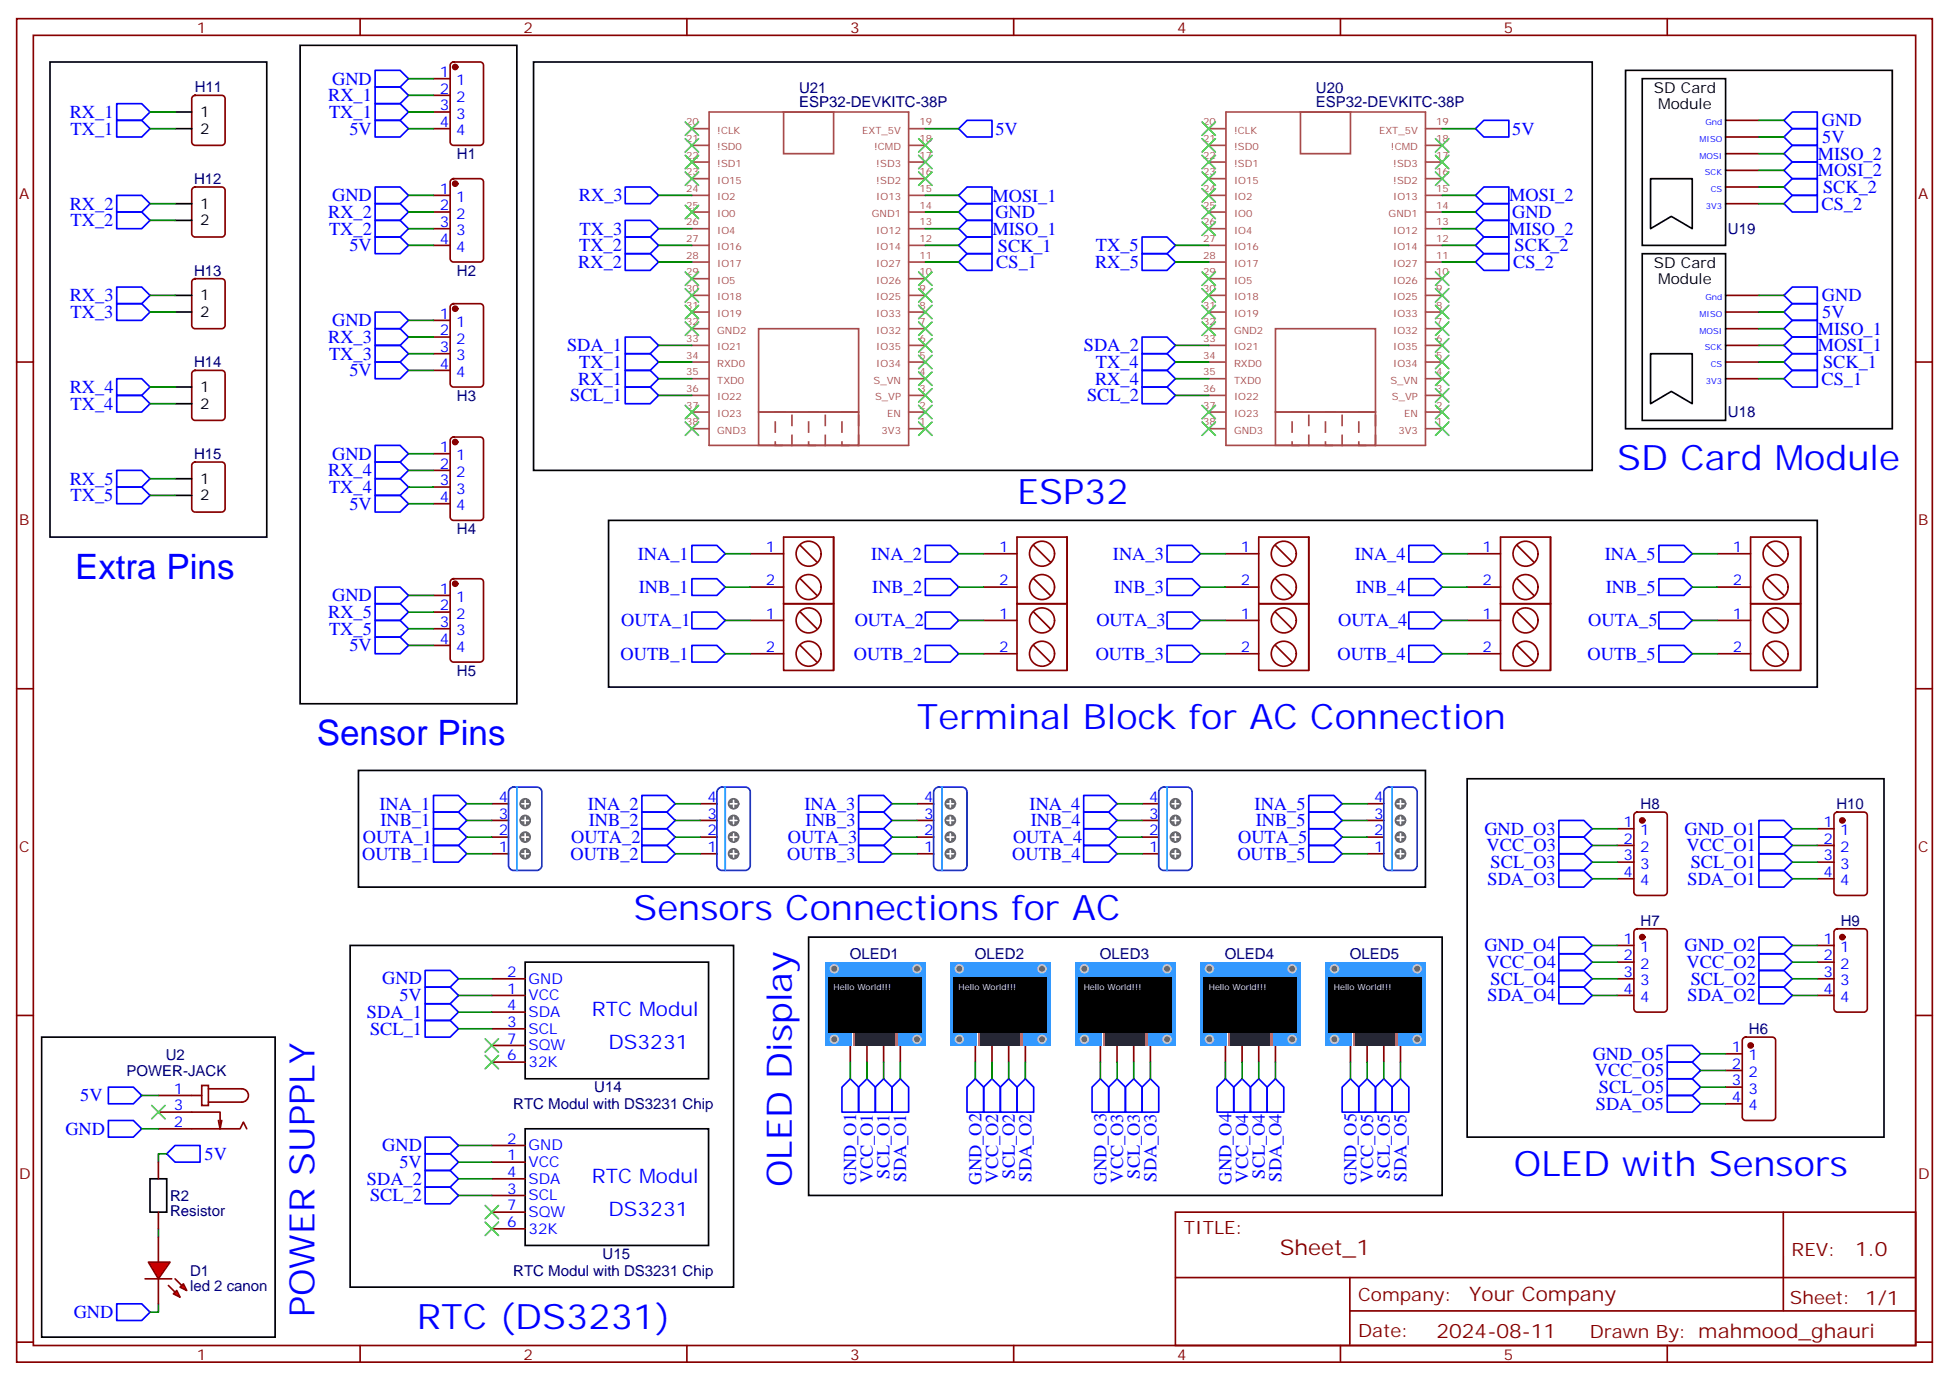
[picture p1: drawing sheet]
<svg xmlns="http://www.w3.org/2000/svg" width="412mm" height="292mm" viewBox="0 0 412 292" stroke-linecap="round" stroke-linejoin="round" font-family="sans-serif">
<defs><g id="words">
<g font-size="7.4" fill="#00f">
<text x="342.2" y="99.6">SD Card Module</text>
<text x="215.2" y="106.6">ESP32</text>
<text x="15.9" y="122.5">Extra Pins</text>
<text x="194" y="154.2">Terminal Block for AC Connection</text>
<text x="67" y="157.8">Sensor Pins</text>
<text x="134.1" y="194.8">Sensors Connections for AC</text>
<text x="167.6" y="251.2" transform="rotate(-90 167.6 251.2)">OLED Display</text>
<text x="320.3" y="249">OLED with Sensors</text>
<text x="66.5" y="278.8" transform="rotate(-90 66.5 278.8)">POWER SUPPLY</text>
<text x="88.2" y="281.2">RTC (DS3231)</text>
</g>
<text font-size="4.6" fill="#800" x="270.8" y="265.6">Sheet_1</text>
<g font-size="4.2" fill="#00f">
<text x="125.2" y="215">RTC Modul</text>
<text x="128.8" y="222">DS3231</text>
<text x="125.2" y="250.3">RTC Modul</text>
<text x="128.8" y="257.3">DS3231</text>
</g>
<g font-size="4.2" fill="#800">
<text x="392.5" y="265.8">1.0</text>
<text x="310.9" y="275.4">Your Company</text>
<text x="304" y="283.2">2024-08-11</text>
</g>
<g font-size="3.9" fill="#00f">
<text x="70.3" y="17.9">GND</text>
<text x="69.4" y="21.4">RX_1</text>
<text x="14.8" y="25">RX_1</text>
<text x="14.9" y="28.5">TX_1</text>
<text x="69.6" y="25">TX_1</text>
<text x="73.9" y="28.5">5V</text>
<text x="210.6" y="28.5">5V</text>
<text x="320" y="28.5">5V</text>
<text x="385.5" y="26.7">GND</text>
<text x="384.6" y="33.8">MISO_2</text>
<text x="385.6" y="30.3">5V</text>
<text x="384.6" y="37.3">MOSI_2</text>
<text x="385.8" y="40.9">SCK_2</text>
<text x="14.8" y="44.4">RX_2</text>
<text x="14.9" y="47.9">TX_2</text>
<text x="69.4" y="46.1">RX_2</text>
<text x="70.3" y="42.6">GND</text>
<text x="122.5" y="42.6">RX_3</text>
<text x="210" y="42.7">MOSI_1</text>
<text x="210.6" y="46.1">GND</text>
<text x="319.4" y="42.6">MOSI_2</text>
<text x="320" y="46.1">GND</text>
<text x="385.4" y="44.4">CS_2</text>
<text x="69.6" y="49.7">TX_2</text>
<text x="73.9" y="53.2">5V</text>
<text x="122.5" y="53.2">TX_2</text>
<text x="122.6" y="49.7">TX_3</text>
<text x="210" y="49.7">MISO_1</text>
<text x="211.1" y="53.2">SCK_1</text>
<text x="231.9" y="53.2">TX_5</text>
<text x="319.4" y="49.7">MISO_2</text>
<text x="320.5" y="53.2">SCK_2</text>
<text x="122.4" y="56.7">RX_2</text>
<text x="210.8" y="56.8">CS_1</text>
<text x="231.7" y="56.7">RX_5</text>
<text x="320.2" y="56.7">CS_2</text>
<text x="14.8" y="63.8">RX_3</text>
<text x="385.5" y="63.8">GND</text>
<text x="14.9" y="67.3">TX_3</text>
<text x="70.3" y="69.1">GND</text>
<text x="384.6" y="70.8">MISO_1</text>
<text x="385.6" y="67.3">5V</text>
<text x="69.4" y="72.6">RX_3</text>
<text x="69.6" y="76.1">TX_3</text>
<text x="120" y="74.4">SDA_1</text>
<text x="122.5" y="77.9">TX_1</text>
<text x="229.3" y="74.4">SDA_2</text>
<text x="231.9" y="77.9">TX_4</text>
<text x="384.6" y="74.4">MOSI_1</text>
<text x="385.8" y="77.9">SCK_1</text>
<text x="14.8" y="83.2">RX_4</text>
<text x="73.9" y="79.7">5V</text>
<text x="122.4" y="81.4">RX_1</text>
<text x="231.7" y="81.4">RX_4</text>
<text x="385.4" y="81.4">CS_1</text>
<text x="14.9" y="86.7">TX_4</text>
<text x="120.6" y="84.9">SCL_1</text>
<text x="230" y="84.9">SCL_2</text>
<text x="69.4" y="100.8">RX_4</text>
<text x="70.3" y="97.3">GND</text>
<text x="14.8" y="102.6">RX_5</text>
<text x="14.9" y="106.1">TX_5</text>
<text x="69.6" y="104.4">TX_4</text>
<text x="73.9" y="107.9">5V</text>
<text x="134.9" y="118.5">INA_1</text>
<text x="184.3" y="118.5">INA_2</text>
<text x="235.5" y="118.5">INA_3</text>
<text x="286.6" y="118.5">INA_4</text>
<text x="339.6" y="118.5">INA_5</text>
<text x="135.2" y="125.5">INB_1</text>
<text x="184.6" y="125.5">INB_2</text>
<text x="235.7" y="125.5">INB_3</text>
<text x="286.9" y="125.5">INB_4</text>
<text x="339.8" y="125.5">INB_5</text>
<text x="69.4" y="130.8">RX_5</text>
<text x="70.3" y="127.3">GND</text>
<text x="69.6" y="134.3">TX_5</text>
<text x="73.9" y="137.9">5V</text>
<text x="131.5" y="132.6">OUTA_1</text>
<text x="180.8" y="132.6">OUTA_2</text>
<text x="232" y="132.6">OUTA_3</text>
<text x="283.2" y="132.6">OUTA_4</text>
<text x="336.1" y="132.6">OUTA_5</text>
<text x="131.3" y="139.6">OUTB_1</text>
<text x="180.7" y="139.6">OUTB_2</text>
<text x="231.8" y="139.6">OUTB_3</text>
<text x="283" y="139.6">OUTB_4</text>
<text x="335.9" y="139.6">OUTB_5</text>
<text x="80.3" y="171.4">INA_1</text>
<text x="124.4" y="171.4">INA_2</text>
<text x="170.2" y="171.4">INA_3</text>
<text x="217.9" y="171.4">INA_4</text>
<text x="265.5" y="171.4">INA_5</text>
<text x="76.8" y="178.4">OUTA_1</text>
<text x="80.5" y="174.9">INB_1</text>
<text x="120.9" y="178.4">OUTA_2</text>
<text x="124.6" y="174.9">INB_2</text>
<text x="166.7" y="178.4">OUTA_3</text>
<text x="170.5" y="174.9">INB_3</text>
<text x="214.4" y="178.4">OUTA_4</text>
<text x="218.1" y="174.9">INB_4</text>
<text x="262" y="178.4">OUTA_5</text>
<text x="265.7" y="174.9">INB_5</text>
<text x="314.1" y="176.7">GND_O3</text>
<text x="356.4" y="176.7">GND_O1</text>
<text x="76.6" y="182">OUTB_1</text>
<text x="120.7" y="182">OUTB_2</text>
<text x="166.6" y="182">OUTB_3</text>
<text x="214.2" y="182">OUTB_4</text>
<text x="261.8" y="182">OUTB_5</text>
<text x="314.6" y="180.2">VCC_O3</text>
<text x="315.4" y="183.7">SCL_O3</text>
<text x="356.9" y="180.2">VCC_O1</text>
<text x="357.7" y="183.7">SCL_O1</text>
<text x="314.7" y="187.3">SDA_O3</text>
<text x="357.1" y="187.3">SDA_O1</text>
<text x="314.1" y="201.4">GND_O4</text>
<text x="356.4" y="201.4">GND_O2</text>
<text x="80.9" y="208.3">GND</text>
<text x="314.6" y="204.9">VCC_O4</text>
<text x="315.4" y="208.4">SCL_O4</text>
<text x="356.9" y="204.9">VCC_O2</text>
<text x="357.7" y="208.4">SCL_O2</text>
<text x="77.6" y="215.5">SDA_1</text>
<text x="84.5" y="211.9">5V</text>
<text x="314.7" y="211.9">SDA_O4</text>
<text x="357.1" y="211.9">SDA_O2</text>
<text x="78.3" y="219">SCL_1</text>
<text x="337" y="224.3">GND_O5</text>
<text x="337.5" y="227.8">VCC_O5</text>
<text x="17" y="233.1">5V</text>
<text x="338.3" y="231.4">SCL_O5</text>
<text x="337.7" y="234.9">SDA_O5</text>
<text x="13.8" y="240.2">GND</text>
<text x="43.3" y="245.6">5V</text>
<text x="80.9" y="243.6">GND</text>
<text x="77.6" y="250.8">SDA_2</text>
<text x="84.5" y="247.2">5V</text>
<text x="181.2" y="250.7" transform="rotate(-90 181.2 250.7)">GND_O1</text>
<text x="184.7" y="250.3" transform="rotate(-90 184.7 250.3)">VCC_O1</text>
<text x="188.2" y="249.5" transform="rotate(-90 188.2 249.5)">SCL_O1</text>
<text x="191.8" y="250.1" transform="rotate(-90 191.8 250.1)">SDA_O1</text>
<text x="207.6" y="250.7" transform="rotate(-90 207.6 250.7)">GND_O2</text>
<text x="211.2" y="250.3" transform="rotate(-90 211.2 250.3)">VCC_O2</text>
<text x="214.7" y="249.5" transform="rotate(-90 214.7 249.5)">SCL_O2</text>
<text x="218.2" y="250.1" transform="rotate(-90 218.2 250.1)">SDA_O2</text>
<text x="234.1" y="250.7" transform="rotate(-90 234.1 250.7)">GND_O3</text>
<text x="237.6" y="250.3" transform="rotate(-90 237.6 250.3)">VCC_O3</text>
<text x="241.2" y="249.5" transform="rotate(-90 241.2 249.5)">SCL_O3</text>
<text x="244.7" y="250.1" transform="rotate(-90 244.7 250.1)">SDA_O3</text>
<text x="260.6" y="250.7" transform="rotate(-90 260.6 250.7)">GND_O4</text>
<text x="264.1" y="250.3" transform="rotate(-90 264.1 250.3)">VCC_O4</text>
<text x="267.6" y="249.5" transform="rotate(-90 267.6 249.5)">SCL_O4</text>
<text x="271.1" y="250.1" transform="rotate(-90 271.1 250.1)">SDA_O4</text>
<text x="287" y="250.7" transform="rotate(-90 287 250.7)">GND_O5</text>
<text x="290.5" y="250.3" transform="rotate(-90 290.5 250.3)">VCC_O5</text>
<text x="294.1" y="249.5" transform="rotate(-90 294.1 249.5)">SCL_O5</text>
<text x="297.6" y="250.1" transform="rotate(-90 297.6 250.1)">SDA_O5</text>
<text x="78.3" y="254.3">SCL_2</text>
<text x="15.6" y="279">GND</text>
</g>
<g font-size="3.9" fill="#800">
<text x="250.5" y="261.1">TITLE:</text>
<text x="379.1" y="265.8">REV:</text>
<text x="287.4" y="275.3">Company:</text>
<text x="378.7" y="275.9">Sheet: 1/1</text>
<text x="287.4" y="283">Date:</text>
<text x="336.4" y="283.1">Drawn By: mahmood_ghauri</text>
</g>
<g font-size="3.2" fill="#800">
<text x="41.6" y="6.9">1</text>
<text x="110.8" y="6.9">2</text>
<text x="179.9" y="6.9">3</text>
<text x="249.1" y="6.9">4</text>
<text x="318.2" y="6.9">5</text>
<text x="4.1" y="42.1">A</text>
<text x="405.9" y="42.1">A</text>
<text x="4.1" y="111.2">B</text>
<text x="405.9" y="111.2">B</text>
<text x="4.1" y="180.3">C</text>
<text x="405.9" y="180.3">C</text>
<text x="4.1" y="249.5">D</text>
<text x="405.9" y="249.5">D</text>
<text x="41.6" y="287.8">1</text>
<text x="110.8" y="287.8">2</text>
<text x="179.9" y="287.8">3</text>
<text x="249.1" y="287.8">4</text>
<text x="318.2" y="287.8">5</text>
</g>
<g font-size="3.2" fill="#00f">
<text x="93.1" y="16.3">1</text>
<text x="93.1" y="19.8">2</text>
<text x="93.1" y="23.4">3</text>
<text x="96.6" y="18.1">1</text>
<text x="96.6" y="21.6">2</text>
<text x="93.1" y="26.9">4</text>
<text x="96.6" y="25.1">3</text>
<text x="96.6" y="28.6">4</text>
<text x="93.1" y="41">1</text>
<text x="93.1" y="44.5">2</text>
<text x="96.6" y="42.8">1</text>
<text x="96.6" y="46.3">2</text>
<text x="93.1" y="48">3</text>
<text x="93.1" y="51.6">4</text>
<text x="96.6" y="49.8">3</text>
<text x="96.6" y="53.3">4</text>
<text x="93.1" y="67.5">1</text>
<text x="93.1" y="71">2</text>
<text x="96.6" y="69.2">1</text>
<text x="93.1" y="74.5">3</text>
<text x="96.6" y="72.7">2</text>
<text x="96.6" y="76.3">3</text>
<text x="93.1" y="78">4</text>
<text x="96.6" y="79.8">4</text>
<text x="93.1" y="95.7">1</text>
<text x="93.1" y="99.2">2</text>
<text x="96.6" y="97.4">1</text>
<text x="96.6" y="101">2</text>
<text x="93.1" y="102.7">3</text>
<text x="93.1" y="106.3">4</text>
<text x="96.6" y="104.5">3</text>
<text x="96.6" y="108">4</text>
<text x="162" y="116.8">1</text>
<text x="211.4" y="116.8">1</text>
<text x="262.6" y="116.8">1</text>
<text x="313.7" y="116.8">1</text>
<text x="366.6" y="116.8">1</text>
<text x="93.1" y="125.7">1</text>
<text x="162" y="123.9">2</text>
<text x="211.4" y="123.9">2</text>
<text x="262.6" y="123.9">2</text>
<text x="313.7" y="123.9">2</text>
<text x="366.6" y="123.9">2</text>
<text x="93.1" y="129.2">2</text>
<text x="96.6" y="127.4">1</text>
<text x="96.6" y="131">2</text>
<text x="162" y="131">1</text>
<text x="211.4" y="131">1</text>
<text x="262.6" y="131">1</text>
<text x="313.7" y="131">1</text>
<text x="366.6" y="131">1</text>
<text x="93.1" y="132.7">3</text>
<text x="93.1" y="136.2">4</text>
<text x="96.6" y="134.5">3</text>
<text x="96.6" y="138">4</text>
<text x="162" y="138">2</text>
<text x="211.4" y="138">2</text>
<text x="262.6" y="138">2</text>
<text x="313.7" y="138">2</text>
<text x="366.6" y="138">2</text>
<text x="105.6" y="169.8">4</text>
<text x="105.6" y="173.3">3</text>
<text x="149.7" y="169.8">4</text>
<text x="149.7" y="173.3">3</text>
<text x="195.5" y="169.8">4</text>
<text x="195.5" y="173.3">3</text>
<text x="243.2" y="169.8">4</text>
<text x="243.2" y="173.3">3</text>
<text x="290.8" y="169.8">4</text>
<text x="290.8" y="173.3">3</text>
<text x="105.6" y="176.8">2</text>
<text x="149.7" y="176.8">2</text>
<text x="195.5" y="176.8">2</text>
<text x="243.2" y="176.8">2</text>
<text x="290.8" y="176.8">2</text>
<text x="343.5" y="175">1</text>
<text x="343.5" y="178.6">2</text>
<text x="347" y="176.8">1</text>
<text x="385.9" y="175">1</text>
<text x="385.9" y="178.6">2</text>
<text x="389.4" y="176.8">1</text>
<text x="105.6" y="180.3">1</text>
<text x="149.7" y="180.3">1</text>
<text x="195.5" y="180.3">1</text>
<text x="243.2" y="180.3">1</text>
<text x="290.8" y="180.3">1</text>
<text x="343.5" y="182.1">3</text>
<text x="343.5" y="185.6">4</text>
<text x="347" y="180.3">2</text>
<text x="347" y="183.9">3</text>
<text x="385.9" y="182.1">3</text>
<text x="385.9" y="185.6">4</text>
<text x="389.4" y="180.3">2</text>
<text x="389.4" y="183.9">3</text>
<text x="347" y="187.4">4</text>
<text x="389.4" y="187.4">4</text>
<text x="343.5" y="199.7">1</text>
<text x="343.5" y="203.3">2</text>
<text x="347" y="201.5">1</text>
<text x="385.9" y="199.7">1</text>
<text x="385.9" y="203.3">2</text>
<text x="389.4" y="201.5">1</text>
<text x="107.3" y="206.8">2</text>
<text x="111.8" y="208.2">GND</text>
<text x="343.5" y="206.8">3</text>
<text x="347" y="205">2</text>
<text x="347" y="208.6">3</text>
<text x="385.9" y="206.8">3</text>
<text x="389.4" y="205">2</text>
<text x="389.4" y="208.6">3</text>
<text x="107.3" y="210.3">1</text>
<text x="107.3" y="213.9">4</text>
<text x="111.8" y="211.7">VCC</text>
<text x="111.8" y="215.3">SDA</text>
<text x="343.5" y="210.3">4</text>
<text x="347" y="212.1">4</text>
<text x="385.9" y="210.3">4</text>
<text x="389.4" y="212.1">4</text>
<text x="107.3" y="217.4">3</text>
<text x="107.3" y="220.9">7</text>
<text x="111.8" y="218.8">SCL</text>
<text x="107.3" y="224.4">6</text>
<text x="111.8" y="222.3">SQW</text>
<text x="111.8" y="225.8">32K</text>
<text x="366.5" y="222.7">1</text>
<text x="366.5" y="226.2">2</text>
<text x="370" y="224.4">1</text>
<text x="370" y="228">2</text>
<text x="36.8" y="231.5">1</text>
<text x="366.5" y="229.7">3</text>
<text x="366.5" y="233.3">4</text>
<text x="370" y="231.5">3</text>
<text x="36.8" y="238.5">2</text>
<text x="36.8" y="235">3</text>
<text x="370" y="235">4</text>
<text x="107.3" y="242.1">2</text>
<text x="107.3" y="245.6">1</text>
<text x="111.8" y="243.5">GND</text>
<text x="107.3" y="249.1">4</text>
<text x="111.8" y="247">VCC</text>
<text x="111.8" y="250.5">SDA</text>
<text x="107.3" y="252.7">3</text>
<text x="107.3" y="256.2">7</text>
<text x="111.8" y="254.1">SCL</text>
<text x="111.8" y="257.6">SQW</text>
<text x="107.3" y="259.7">6</text>
<text x="111.8" y="261.1">32K</text>
</g>
<g font-size="3.2" fill="#000080">
<text x="41.2" y="19.5">H11</text>
<text x="169.1" y="22.6">ESP32-DEVKITC-38P</text>
<text x="169.1" y="19.7">U21</text>
<text x="278.4" y="22.6">ESP32-DEVKITC-38P</text>
<text x="278.4" y="19.7">U20</text>
<text x="96.7" y="33.7">H1</text>
<text x="41.1" y="38.9">H12</text>
<text x="365.6" y="49.6">U19</text>
<text x="41.1" y="58.3">H13</text>
<text x="96.7" y="58.3">H2</text>
<text x="41.1" y="77.8">H14</text>
<text x="96.7" y="84.9">H3</text>
<text x="365.6" y="88.3">U18</text>
<text x="41.1" y="97.2">H15</text>
<text x="96.7" y="113.1">H4</text>
<text x="96.7" y="143">H5</text>
<text x="347.1" y="171.3">H8</text>
<text x="388.6" y="171.3">H10</text>
<text x="347.1" y="196">H7</text>
<text x="389.5" y="196">H9</text>
<text x="179.8" y="203">OLED1</text>
<text x="206.3" y="203">OLED2</text>
<text x="232.7" y="203">OLED3</text>
<text x="259.2" y="203">OLED4</text>
<text x="285.6" y="203">OLED5</text>
<text x="370.1" y="218.9">H6</text>
<text x="26.7" y="227.8">POWER-JACK</text>
<text x="35.1" y="224.2">U2</text>
<text x="125.7" y="231.2">U14</text>
<text x="108.6" y="234.7">RTC Modul with DS3231 Chip</text>
<text x="36" y="257.3">Resistor</text>
<text x="36" y="254.2">R2</text>
<text x="127.5" y="266.5">U15</text>
<text x="40.2" y="273.2">led 2 canon</text>
<text x="40.2" y="270.1">D1</text>
<text x="108.6" y="270">RTC Modul with DS3231 Chip</text>
</g>
<g font-size="3.2">
<text x="350" y="19.6">SD Card</text>
<text x="350.8" y="23.1">Module</text>
<text x="42.3" y="24.8">1</text>
<text x="42.3" y="28.3">2</text>
<text x="42.3" y="44.2">1</text>
<text x="42.3" y="47.7">2</text>
<text x="350" y="56.6">SD Card</text>
<text x="42.3" y="63.6">1</text>
<text x="350.8" y="60.2">Module</text>
<text x="42.3" y="67.1">2</text>
<text x="42.3" y="83">1</text>
<text x="42.3" y="86.5">2</text>
<text x="42.3" y="102.4">1</text>
<text x="42.3" y="105.9">2</text>
</g>
<g font-size="2.1" fill="#a54b4b">
<text x="145.2" y="26.5">20</text>
<text x="151.8" y="28.3">!CLK</text>
<text x="182.4" y="28.3">EXT_5V</text>
<text x="194.5" y="26.5">19</text>
<text x="254.6" y="26.5">20</text>
<text x="261.1" y="28.3">!CLK</text>
<text x="291.8" y="28.3">EXT_5V</text>
<text x="303.9" y="26.5">19</text>
<text x="145.2" y="30.1">21</text>
<text x="145.2" y="33.6">22</text>
<text x="151.8" y="31.8">!SD0</text>
<text x="151.8" y="35.3">!SD1</text>
<text x="184.9" y="31.8">!CMD</text>
<text x="185.4" y="35.3">!SD3</text>
<text x="194.5" y="30.1">18</text>
<text x="194.5" y="33.6">17</text>
<text x="254.6" y="30.1">21</text>
<text x="254.6" y="33.6">22</text>
<text x="261.1" y="31.8">!SD0</text>
<text x="261.1" y="35.3">!SD1</text>
<text x="294.3" y="31.8">!CMD</text>
<text x="294.8" y="35.3">!SD3</text>
<text x="303.9" y="30.1">18</text>
<text x="303.9" y="33.6">17</text>
<text x="145.2" y="40.7">24</text>
<text x="145.2" y="37.1">23</text>
<text x="151.8" y="38.9">IO15</text>
<text x="185.4" y="38.9">!SD2</text>
<text x="194.5" y="40.7">15</text>
<text x="194.5" y="37.1">16</text>
<text x="254.6" y="40.7">24</text>
<text x="254.6" y="37.1">23</text>
<text x="261.1" y="38.9">IO15</text>
<text x="294.8" y="38.9">!SD2</text>
<text x="303.9" y="40.7">15</text>
<text x="303.9" y="37.1">16</text>
<text x="145.2" y="44.2">25</text>
<text x="145.2" y="47.7">26</text>
<text x="151.8" y="45.9">IO0</text>
<text x="151.8" y="42.4">IO2</text>
<text x="184.5" y="45.9">GND1</text>
<text x="185.4" y="42.4">IO13</text>
<text x="194.5" y="44.2">14</text>
<text x="194.5" y="47.7">13</text>
<text x="254.6" y="44.2">25</text>
<text x="254.6" y="47.7">26</text>
<text x="261.1" y="45.9">IO0</text>
<text x="261.1" y="42.4">IO2</text>
<text x="293.8" y="45.9">GND1</text>
<text x="294.8" y="42.4">IO13</text>
<text x="303.9" y="44.2">14</text>
<text x="303.9" y="47.7">13</text>
<text x="145.2" y="51.2">27</text>
<text x="151.8" y="49.4">IO4</text>
<text x="151.8" y="53">IO16</text>
<text x="185.4" y="49.4">IO12</text>
<text x="185.4" y="53">IO14</text>
<text x="194.5" y="51.2">12</text>
<text x="254.6" y="51.2">27</text>
<text x="261.1" y="49.4">IO4</text>
<text x="261.1" y="53">IO16</text>
<text x="294.8" y="49.4">IO12</text>
<text x="294.8" y="53">IO14</text>
<text x="303.9" y="51.2">12</text>
<text x="145.2" y="58.3">29</text>
<text x="145.2" y="54.8">28</text>
<text x="151.8" y="56.5">IO17</text>
<text x="185.4" y="56.5">IO27</text>
<text x="194.5" y="58.3">10</text>
<text x="194.5" y="54.8">11</text>
<text x="254.6" y="58.3">29</text>
<text x="254.6" y="54.8">28</text>
<text x="261.1" y="56.5">IO17</text>
<text x="294.8" y="56.5">IO27</text>
<text x="303.9" y="58.3">10</text>
<text x="303.9" y="54.8">11</text>
<text x="145.2" y="61.8">30</text>
<text x="145.2" y="65.3">31</text>
<text x="151.8" y="60">IO5</text>
<text x="151.8" y="63.6">IO18</text>
<text x="185.4" y="63.6">IO25</text>
<text x="185.4" y="60">IO26</text>
<text x="194.5" y="61.8">9</text>
<text x="194.5" y="65.3">8</text>
<text x="254.6" y="61.8">30</text>
<text x="254.6" y="65.3">31</text>
<text x="261.1" y="60">IO5</text>
<text x="261.1" y="63.6">IO18</text>
<text x="294.8" y="63.6">IO25</text>
<text x="294.8" y="60">IO26</text>
<text x="303.9" y="61.8">9</text>
<text x="303.9" y="65.3">8</text>
<text x="145.2" y="68.9">32</text>
<text x="151.8" y="70.6">GND2</text>
<text x="151.8" y="67.1">IO19</text>
<text x="185.4" y="70.6">IO32</text>
<text x="185.4" y="67.1">IO33</text>
<text x="194.5" y="68.9">7</text>
<text x="254.6" y="68.9">32</text>
<text x="261.1" y="70.6">GND2</text>
<text x="261.1" y="67.1">IO19</text>
<text x="294.8" y="70.6">IO32</text>
<text x="294.8" y="67.1">IO33</text>
<text x="303.9" y="68.9">7</text>
<text x="145.2" y="72.4">33</text>
<text x="145.2" y="75.9">34</text>
<text x="151.8" y="74.1">IO21</text>
<text x="151.8" y="77.7">RXD0</text>
<text x="185.4" y="77.7">IO34</text>
<text x="185.4" y="74.1">IO35</text>
<text x="194.5" y="75.9">5</text>
<text x="194.5" y="72.4">6</text>
<text x="254.6" y="72.4">33</text>
<text x="254.6" y="75.9">34</text>
<text x="261.1" y="74.1">IO21</text>
<text x="261.1" y="77.7">RXD0</text>
<text x="294.8" y="77.7">IO34</text>
<text x="294.8" y="74.1">IO35</text>
<text x="303.9" y="75.9">5</text>
<text x="303.9" y="72.4">6</text>
<text x="145.2" y="83">36</text>
<text x="145.2" y="79.5">35</text>
<text x="151.8" y="81.2">TXD0</text>
<text x="184.8" y="81.2">S_VN</text>
<text x="194.5" y="79.5">4</text>
<text x="194.5" y="83">3</text>
<text x="254.6" y="83">36</text>
<text x="254.6" y="79.5">35</text>
<text x="261.1" y="81.2">TXD0</text>
<text x="294.2" y="81.2">S_VN</text>
<text x="303.9" y="79.5">4</text>
<text x="303.9" y="83">3</text>
<text x="145.2" y="86.5">37</text>
<text x="151.8" y="84.7">IO22</text>
<text x="151.8" y="88.2">IO23</text>
<text x="185.2" y="84.7">S_VP</text>
<text x="187.7" y="88.2">EN</text>
<text x="194.5" y="86.5">2</text>
<text x="254.6" y="86.5">37</text>
<text x="261.1" y="84.7">IO22</text>
<text x="261.1" y="88.2">IO23</text>
<text x="294.5" y="84.7">S_VP</text>
<text x="297.1" y="88.2">EN</text>
<text x="303.9" y="86.5">2</text>
<text x="145.2" y="90">38</text>
<text x="151.8" y="91.8">GND3</text>
<text x="186.5" y="91.8">3V3</text>
<text x="194.5" y="90">1</text>
<text x="254.6" y="90">38</text>
<text x="261.1" y="91.8">GND3</text>
<text x="295.9" y="91.8">3V3</text>
<text x="303.9" y="90">1</text>
</g>
<g font-size="1.8" fill="#00f">
<text x="360.8" y="26.5">Gnd</text>
<text x="359.6" y="30.1">MISO</text>
<text x="359.6" y="33.6">MOSI</text>
<text x="360.8" y="37.1">SCK</text>
<text x="362" y="40.6">CS</text>
<text x="361" y="44.2">3V3</text>
<text x="360.8" y="63.6">Gnd</text>
<text x="359.6" y="67.1">MISO</text>
<text x="359.6" y="70.6">MOSI</text>
<text x="360.8" y="74.2">SCK</text>
<text x="362" y="77.7">CS</text>
<text x="361" y="81.2">3V3</text>
</g>
<g font-size="1.8" fill="#fff">
<text x="176.4" y="209.6">Hello World!!!</text>
<text x="202.8" y="209.6">Hello World!!!</text>
<text x="229.3" y="209.6">Hello World!!!</text>
<text x="255.8" y="209.6">Hello World!!!</text>
<text x="282.2" y="209.6">Hello World!!!</text>
</g>
</g></defs>
<g fill="none" stroke="#870000" stroke-width=".35">
<path d="M3.5 4h405.4v284.3h-405.4zM7.1 7.5h398.2v277.3h-398.2zM76.2 4v3.5M91.7 16.7h3.5M95.5 13.3l.5-.2h5.6a.71 .71 0 0 1 .7 .7v16.3a.76 .76 0 0 1-.7 .7h-5.6a.76 .76 0 0 1-.8-.7v-16.3zM145.3 4v3.5M214.5 4v3.5M283.6 4v3.5M352.8 4v3.5M91.7 20.2h3.5M91.7 23.7h3.5M91.7 27.2h3.5"/>
<path d="M95.5 38l.5-.2h5.6a.71 .71 0 0 1 .7 .7v16.3a.76 .76 0 0 1-.7 .7h-5.6a.76 .76 0 0 1-.8-.7v-16.3zM91.7 41.3h3.5M91.7 44.9h3.5M91.7 48.4h3.5M91.7 51.9h3.5M3.5 76.6h3.6M91.7 67.8h3.5M91.7 71.3h3.5M91.7 74.9h3.5M91.7 78.4h3.5M95.5 64.5l.5-.2h5.6a.71 .71 0 0 1 .7 .7v16.2a.76 .76 0 0 1-.7 .7h-5.6a.76 .76 0 0 1-.8-.7v-16.2zM405.3 76.6h3.6"/>
<path d="M91.7 96h3.5M91.7 99.6h3.5M95.5 92.7l.5-.2h5.6a.71 .71 0 0 1 .7 .7v16.2a.76 .76 0 0 1-.7 .7h-5.6a.76 .76 0 0 1-.8-.7v-16.2zM91.7 103.1h3.5M91.7 106.6h3.5M158.7 117.2h7.1M165.8 113.7h10.6v14.1h-10.6zM169.3 115.4l3.6 3.6M176.4 113.7v28.2M208.1 117.2h7.1M215.2 113.7h10.6v14.1h-10.6zM218.7 115.4l3.5 3.6"/>
<path d="M225.8 113.7v28.2M259.3 117.2h7M266.3 113.7h10.6v14.1h-10.6zM269.9 115.4l3.5 3.6M276.9 113.7v28.2M310.4 117.2h7.1M317.5 113.7h10.6v14.1h-10.6zM321 115.4l3.6 3.6M328.1 113.7v28.2M363.4 117.2h7M370.4 113.7h10.6v14.1h-10.6zM373.9 115.4l3.6 3.6"/>
<path d="M381 113.7v28.2M91.7 126h3.5M91.7 129.5h3.5M91.7 133.1h3.5M91.7 136.6h3.5M95.5 122.7l.5-.2h5.6a.71 .71 0 0 1 .7 .7v16.2a.76 .76 0 0 1-.7 .7h-5.6a.76 .76 0 0 1-.8-.7v-16.2zM158.7 124.2h7.1M158.7 131.3h7.1M158.7 138.4h7.1M165.8 127.8h10.6v14.1h-10.6zM169.3 122.5l3.6 3.5M169.3 136.6l3.6 3.5"/>
<path d="M169.3 129.5l3.6 3.6M208.1 124.2h7.1M208.1 131.3h7.1M208.1 138.4h7.1M215.2 127.8h10.6v14.1h-10.6zM218.7 136.6l3.5 3.5M218.7 129.5l3.5 3.6M218.7 122.5l3.5 3.5M259.3 124.2h7M259.3 131.3h7M259.3 138.4h7M266.3 127.8h10.6v14.1h-10.6z"/>
<path d="M269.9 136.6l3.5 3.5M269.9 129.5l3.5 3.6M269.9 122.5l3.5 3.5M310.4 124.2h7.1M310.4 131.3h7.1M310.4 138.4h7.1M317.5 127.8h10.6v14.1h-10.6zM321 136.6l3.6 3.5M321 129.5l3.6 3.6M321 122.5l3.6 3.5M363.4 124.2h7M363.4 131.3h7"/>
<path d="M363.4 138.4h7M370.4 127.8h10.6v14.1h-10.6zM373.9 136.6l3.6 3.5M373.9 129.5l3.6 3.6M373.9 122.5l3.6 3.5M3.5 145.8h3.6M405.3 145.8h3.6M104.1 170.1h3.5M104.1 173.6h3.5M104.1 177.2h3.5M148.2 170.1h3.5M148.2 173.6h3.5"/>
<path d="M148.2 177.2h3.5M194 170.1h3.6M194 173.6h3.6M194 177.2h3.6M241.7 170.1h3.5M241.7 173.6h3.5M241.7 177.2h3.5M289.3 170.1h3.5M289.3 173.6h3.5M289.3 177.2h3.5M104.1 180.7h3.5M148.2 180.7h3.5"/>
<path d="M194 180.7h3.6M241.7 180.7h3.5M289.3 180.7h3.5M3.5 214.9h3.6M104.1 207.2h7M104.1 210.7h7M104.1 214.2h7M104.1 217.7h7M405.3 214.9h3.6M33.5 238.9h17.3l.7-1.4 .7 1.4M33.5 235.4h13.1v3.5l.3-1.8M33.5 231.8h9.2"/>
<path d="M42.7 229.7h1.4v4.3h-1.4zM44.1 230.4h7.1a1.41 1.41 0 0 1 1.4 1.4 1.41 1.41 0 0 1-1.4 1.5h-7.1M46.2 237.1l.4 1.8M104.1 221.3h7M104.1 224.8h7M179.9 221.3v3.5M183.4 221.3v3.5M187 221.3v3.5M190.5 221.3v3.5M104.1 242.4h7M104.1 246h7M104.1 249.5h7"/>
<path d="M104.1 253h7M104.1 256.5h7M248.7 256.5h156.6v28.3h-156.6zM377.3 256.6v20.8M104.1 260.1h7M248.7 270.4h156.5M285.6 277.4h119.6M285.6 270.4v14.1M3.5 284.1h3.6M76.2 284.8v3.5M145.3 284.8v3.5M214.5 284.8v3.5"/>
<path d="M283.6 284.8v3.5M352.8 284.8v3.5M405.3 284.1h3.6"/>
<circle cx="171.1" cy="117.2" r="2.65"/>
<circle cx="220.5" cy="117.2" r="2.65"/>
<circle cx="271.6" cy="117.2" r="2.65"/>
<circle cx="322.8" cy="117.2" r="2.65"/>
<circle cx="375.7" cy="117.2" r="2.65"/>
<circle cx="171.1" cy="124.2" r="2.65"/>
<circle cx="171.1" cy="138.4" r="2.65"/>
<circle cx="171.1" cy="131.3" r="2.65"/>
<circle cx="220.5" cy="138.4" r="2.65"/>
<circle cx="220.5" cy="131.3" r="2.65"/>
<circle cx="220.5" cy="124.2" r="2.65"/>
<circle cx="271.6" cy="138.4" r="2.65"/>
<circle cx="271.6" cy="131.3" r="2.65"/>
<circle cx="271.6" cy="124.2" r="2.65"/>
<circle cx="322.8" cy="138.4" r="2.65"/>
<circle cx="322.8" cy="124.2" r="2.65"/>
<circle cx="322.8" cy="131.3" r="2.65"/>
<circle cx="375.7" cy="138.4" r="2.65"/>
<circle cx="375.7" cy="124.2" r="2.65"/>
<circle cx="375.7" cy="131.3" r="2.65"/>
</g>
<g fill="#870000" stroke="#870000" stroke-width=".35">
<circle cx="96.3" cy="14.2" r=".53"/>
<circle cx="96.3" cy="38.9" r=".53"/>
<circle cx="96.3" cy="65.3" r=".53"/>
<circle cx="96.3" cy="93.6" r=".53"/>
<circle cx="96.3" cy="123.5" r=".53"/>
</g>
<path d="M63.5 9.6h45.9v139.3h-45.9zM344 14.9h56.4v75.8h-56.4zM128.8 110.1h255.7v35.3h-255.7zM75.8 163.1h225.8v24.6h-225.8zM8.8 219.5h49.4v63.5h-49.4zM111.1 203.6h38.8v24.7h-38.8zM111.1 238.9h38.8v24.7h-38.8z" fill="none" stroke="#000" stroke-width=".35"/>
<g fill="none" stroke="#00f" stroke-width=".35">
<path d="M79.4 14.9h5.3l1.7 1.8-1.7 1.7h-5.3zM79.4 18.4h5.3l1.7 1.8-1.7 1.7h-5.3zM79.4 21.9h5.3l1.7 1.8-1.7 1.8h-5.3zM79.4 25.5h5.3l1.7 1.7-1.7 1.8h-5.3zM79.4 39.6h5.3l1.7 1.7-1.7 1.8h-5.3zM132.3 39.6h5.3l1.7 1.7-1.7 1.8h-5.3zM204.6 25.5h5.3v3.5h-5.3l-1.8-1.8zM204.6 39.6h5.3v3.5h-5.3l-1.8-1.8zM314 25.5h5.3v3.5h-5.3l-1.8-1.8zM314 39.6h5.3v3.5h-5.3l-1.8-1.8zM377.5 29l1.7-1.8h5.3v3.6h-5.3zM377.5 32.5l1.7-1.7h5.3v3.5h-5.3z"/>
<path d="M377.5 36.1l1.7-1.8h5.3v3.5h-5.3zM377.5 39.6l1.7-1.8h5.3v3.5h-5.3zM379.2 23.7h5.3v3.5h-5.3l-1.7-1.7zM79.4 43.1h5.3l1.7 1.8-1.7 1.7h-5.3zM79.4 46.6h5.3l1.7 1.8-1.7 1.8h-5.3zM79.4 50.2h5.3l1.7 1.7-1.7 1.8h-5.3zM132.3 50.2h5.3l1.7 1.7-1.7 1.8h-5.3zM132.3 53.7h5.3l1.7 1.8-1.7 1.7h-5.3zM132.3 46.6h5.3l1.7 1.8-1.7 1.8h-5.3zM204.6 43.1h5.3v3.5h-5.3l-1.8-1.7zM204.6 46.6h5.3v3.6h-5.3l-1.8-1.8zM204.6 50.2h5.3v3.5h-5.3l-1.8-1.8z"/>
<path d="M204.6 53.7h5.3v3.5h-5.3l-1.8-1.7zM241.7 50.2h5.2l1.8 1.7-1.8 1.8h-5.2zM241.7 53.7h5.2l1.8 1.8-1.8 1.7h-5.2zM314 43.1h5.3v3.5h-5.3l-1.8-1.7zM314 46.6h5.3v3.6h-5.3l-1.8-1.8zM314 50.2h5.3v3.5h-5.3l-1.8-1.8zM314 53.7h5.3v3.5h-5.3l-1.8-1.7zM379.2 41.3h5.3v3.6h-5.3l-1.7-1.8zM79.4 66h5.3l1.7 1.8-1.7 1.8h-5.3zM79.4 69.6h5.3l1.7 1.7-1.7 1.8h-5.3zM79.4 73.1h5.3l1.7 1.8-1.7 1.7h-5.3zM79.4 76.6h5.3l1.7 1.8-1.7 1.8h-5.3z"/>
<path d="M132.3 74.9h5.3l1.7 1.7-1.7 1.8h-5.3zM132.3 78.4h5.3l1.7 1.8-1.7 1.7h-5.3zM132.3 71.3h5.3l1.7 1.8-1.7 1.8h-5.3zM241.7 74.9h5.2l1.8 1.7-1.8 1.8h-5.2zM241.7 78.4h5.2l1.8 1.8-1.8 1.7h-5.2zM241.7 71.3h5.2l1.8 1.8-1.8 1.8h-5.2zM377.5 62.5l1.7-1.8h5.3v3.6h-5.3zM377.5 69.6l1.7-1.8h5.3v3.5h-5.3zM377.5 76.6l1.7-1.7h5.3v3.5h-5.3zM379.2 64.3h5.3v3.5h-5.3l-1.7-1.8zM379.2 71.3h5.3v3.6h-5.3l-1.7-1.8zM379.2 78.4h5.3v3.5h-5.3l-1.7-1.7z"/>
<path d="M79.4 94.3h5.3l1.7 1.7-1.7 1.8h-5.3zM79.4 97.8h5.3l1.7 1.8-1.7 1.7h-5.3zM132.3 81.9h5.3l1.7 1.8-1.7 1.7h-5.3zM241.7 81.9h5.2l1.8 1.8-1.8 1.7h-5.2zM79.4 101.3h5.3l1.7 1.8-1.7 1.7h-5.3zM79.4 104.8h5.3l1.7 1.8-1.7 1.8h-5.3zM146.4 115.4h5.3l1.8 1.8-1.8 1.8h-5.3zM195.8 115.4h5.3l1.7 1.8-1.7 1.8h-5.3zM246.9 115.4h5.3l1.8 1.8-1.8 1.8h-5.3zM298.1 115.4h5.3l1.8 1.8-1.8 1.8h-5.3zM351 115.4h5.3l1.8 1.8-1.8 1.8h-5.3zM79.4 124.2h5.3l1.7 1.8-1.7 1.8h-5.3z"/>
<path d="M79.4 127.8h5.3l1.7 1.7-1.7 1.8h-5.3zM79.4 131.3h5.3l1.7 1.8-1.7 1.7h-5.3zM79.4 134.8h5.3l1.7 1.8-1.7 1.8h-5.3zM146.4 122.5h5.3l1.8 1.7-1.8 1.8h-5.3zM146.4 129.5h5.3l1.8 1.8-1.8 1.8h-5.3zM146.4 136.6h5.3l1.8 1.8-1.8 1.7h-5.3zM195.8 122.5h5.3l1.7 1.7-1.7 1.8h-5.3zM195.8 129.5h5.3l1.7 1.8-1.7 1.8h-5.3zM195.8 136.6h5.3l1.7 1.8-1.7 1.7h-5.3zM246.9 122.5h5.3l1.8 1.7-1.8 1.8h-5.3zM246.9 129.5h5.3l1.8 1.8-1.8 1.8h-5.3zM246.9 136.6h5.3l1.8 1.8-1.8 1.7h-5.3z"/>
<path d="M298.1 122.5h5.3l1.8 1.7-1.8 1.8h-5.3zM298.1 129.5h5.3l1.8 1.8-1.8 1.8h-5.3zM298.1 136.6h5.3l1.8 1.8-1.8 1.7h-5.3zM351 122.5h5.3l1.8 1.7-1.8 1.8h-5.3zM351 129.5h5.3l1.8 1.8-1.8 1.8h-5.3zM351 136.6h5.3l1.8 1.8-1.8 1.7h-5.3zM91.7 168.3h5.3l1.8 1.8-1.8 1.8h-5.3zM91.7 171.9h5.3l1.8 1.7-1.8 1.8h-5.3zM91.7 175.4h5.3l1.8 1.8-1.8 1.7h-5.3zM91.7 178.9h5.3l1.8 1.8-1.8 1.8h-5.3zM135.8 168.3h5.3l1.8 1.8-1.8 1.8h-5.3zM135.8 171.9h5.3l1.8 1.7-1.8 1.8h-5.3z"/>
<path d="M135.8 175.4h5.3l1.8 1.8-1.8 1.7h-5.3zM135.8 178.9h5.3l1.8 1.8-1.8 1.8h-5.3zM181.7 168.3h5.3l1.7 1.8-1.7 1.8h-5.3zM181.7 171.9h5.3l1.7 1.7-1.7 1.8h-5.3zM181.7 175.4h5.3l1.7 1.8-1.7 1.7h-5.3zM181.7 178.9h5.3l1.7 1.8-1.7 1.8h-5.3zM229.3 168.3h5.3l1.8 1.8-1.8 1.8h-5.3zM229.3 171.9h5.3l1.8 1.7-1.8 1.8h-5.3zM229.3 175.4h5.3l1.8 1.8-1.8 1.7h-5.3zM229.3 178.9h5.3l1.8 1.8-1.8 1.8h-5.3zM276.9 168.3h5.3l1.8 1.8-1.8 1.8h-5.3zM276.9 171.9h5.3l1.8 1.7-1.8 1.8h-5.3z"/>
<path d="M276.9 175.4h5.3l1.8 1.8-1.8 1.7h-5.3zM276.9 178.9h5.3l1.8 1.8-1.8 1.8h-5.3zM90 205.4h5.2l1.8 1.8-1.8 1.7h-5.2zM90 208.9h5.2l1.8 1.8-1.8 1.7h-5.2zM90 212.4h5.2l1.8 1.8-1.8 1.8h-5.2zM90 216h5.2l1.8 1.7-1.8 1.8h-5.2zM22.9 230.1h5.3l1.8 1.7-1.8 1.8h-5.3zM22.9 237.1h5.3l1.8 1.8-1.8 1.8h-5.3zM37 242.4h5.3v3.6h-5.3l-1.7-1.8zM90 240.7h5.2l1.8 1.7-1.8 1.8h-5.2zM90 244.2h5.2l1.8 1.8-1.8 1.7h-5.2zM90 247.7h5.2l1.8 1.8-1.8 1.7h-5.2z"/>
<path d="M90 251.2h5.2l1.8 1.8-1.8 1.8h-5.2zM24.7 275.9h5.3l1.7 1.8-1.7 1.8h-5.3z"/>
</g>
<g fill="none" stroke="#008700" stroke-width=".35">
<path d="M86.4 16.7h5.3M86.4 27.2h5.3M86.4 23.7h5.3M86.4 20.2h5.3M86.4 51.9h5.3M86.4 48.4h5.3M86.4 44.9h5.3M86.4 41.3h5.3M86.4 78.4h5.3M86.4 67.8h5.3M86.4 71.3h5.3M86.4 74.9h5.3"/>
<path d="M86.4 99.6h5.3M86.4 96h5.3M86.4 106.6h5.3M86.4 103.1h5.3M153.5 117.2h5.2M202.8 117.2h5.3M254 117.2h5.3M305.2 117.2h5.2M358.1 117.2h5.3M86.4 136.6h5.3M86.4 133.1h5.3M86.4 129.5h5.3"/>
<path d="M86.4 126h5.3M153.5 124.2h5.2M153.5 131.3h5.2M153.5 138.4h5.2M202.8 124.2h5.3M202.8 131.3h5.3M202.8 138.4h5.3M254 124.2h5.3M254 131.3h5.3M254 138.4h5.3M305.2 124.2h5.2M305.2 131.3h5.2"/>
<path d="M305.2 138.4h5.2M358.1 124.2h5.3M358.1 131.3h5.3M358.1 138.4h5.3M98.8 170.1h5.3M98.8 173.6h5.3M98.8 177.2h5.3M142.9 170.1h5.3M142.9 173.6h5.3M142.9 177.2h5.3M188.7 170.1h5.3M188.7 173.6h5.3"/>
<path d="M188.7 177.2h5.3M236.4 170.1h5.3M236.4 173.6h5.3M236.4 177.2h5.3M284 170.1h5.3M284 173.6h5.3M284 177.2h5.3M98.8 180.7h5.3M142.9 180.7h5.3M188.7 180.7h5.3M236.4 180.7h5.3M284 180.7h5.3"/>
<path d="M97 207.2h7.1M97 210.7h7.1M97 217.7h7.1M97 214.2h7.1M30 231.8h3.5M30 238.9h3.5M35.3 244.2h-1.8v1.8M97 242.4h7.1M97 246h7.1M97 253h7.1M97 249.5h7.1M33.5 275.9v1.8h-1.8"/>
<path d="M33.5 260.1v1.7"/>
</g>
<path d="M107.8 167l.9-.4h4.9a1.06 1.06 0 0 1 1.1 1v15.6a1.13 1.13 0 0 1-1.1 1h-4.9a1.13 1.13 0 0 1-1.1-1v-15.6zM151.9 167l.9-.4h4.9a1.06 1.06 0 0 1 1 1v15.6a1.13 1.13 0 0 1-1 1h-4.9a1.13 1.13 0 0 1-1.1-1v-15.6zM197.8 167l.8-.4h5a1.06 1.06 0 0 1 1 1v15.6a1.13 1.13 0 0 1-1 1h-5a1.13 1.13 0 0 1-1-1v-15.6zM245.4 167l.8-.4h5a1.06 1.06 0 0 1 1 1v15.6a1.13 1.13 0 0 1-1 1h-5a1.13 1.13 0 0 1-1-1v-15.6zM293 167l.9-.4h4.9a1.06 1.06 0 0 1 1.1 1v15.6a1.13 1.13 0 0 1-1.1 1h-4.9a1.13 1.13 0 0 1-1.1-1v-15.6z" fill="none" stroke="#03c" stroke-width=".35"/>
<g fill="#666" stroke="#666" stroke-width=".35">
<circle cx="155.2" cy="170.1" r="1.06"/>
<circle cx="155.2" cy="173.6" r="1.06"/>
<circle cx="155.2" cy="177.2" r="1.06"/>
<circle cx="155.2" cy="180.7" r="1.06"/>
<circle cx="201.1" cy="170.1" r="1.06"/>
<circle cx="201.1" cy="173.6" r="1.06"/>
<circle cx="201.1" cy="177.2" r="1.06"/>
<circle cx="201.1" cy="180.7" r="1.06"/>
<circle cx="248.7" cy="170.1" r="1.06"/>
<circle cx="248.7" cy="173.6" r="1.06"/>
<circle cx="248.7" cy="177.2" r="1.06"/>
<circle cx="248.7" cy="180.7" r="1.06"/>
<circle cx="111.1" cy="170.1" r="1.06"/>
<circle cx="111.1" cy="173.6" r="1.06"/>
<circle cx="111.1" cy="177.2" r="1.06"/>
<circle cx="111.1" cy="180.7" r="1.06"/>
<circle cx="296.3" cy="170.1" r="1.06"/>
<circle cx="296.3" cy="173.6" r="1.06"/>
<circle cx="296.3" cy="177.2" r="1.06"/>
<circle cx="296.3" cy="180.7" r="1.06"/>
</g>
<g fill="none" stroke="#fff" stroke-width=".35">
<path d="M110.4 170.1h1.4M110.4 173.6h1.4M110.4 177.2h1.4M111.1 169.4v1.4M111.1 172.9v1.4M111.1 176.5v1.4M111.1 180v1.4M154.5 170.1h1.4M154.5 173.6h1.4M154.5 177.2h1.4M155.2 169.4v1.4M155.2 172.9v1.4"/>
<path d="M155.2 176.5v1.4M155.2 180v1.4M200.4 170.1h1.4M200.4 173.6h1.4M200.4 177.2h1.4M201.1 169.4v1.4M201.1 172.9v1.4M201.1 176.5v1.4M201.1 180v1.4M248 170.1h1.4M248 173.6h1.4M248 177.2h1.4"/>
<path d="M248.7 169.4v1.4M248.7 172.9v1.4M248.7 176.5v1.4M248.7 180v1.4M295.6 170.1h1.4M295.6 173.6h1.4M295.6 177.2h1.4M296.3 169.4v1.4M296.3 172.9v1.4M296.3 176.5v1.4M296.3 180v1.4M110.4 180.7h1.4"/>
<path d="M154.5 180.7h1.4M200.4 180.7h1.4M248 180.7h1.4M295.6 180.7h1.4"/>
</g>
<path d="M109.4 166.6v17.6M153.5 166.6v17.6M199.3 166.6v17.6M246.9 166.6v17.6M294.6 166.6v17.6" fill="none" stroke="#09f" stroke-width=".35"/>
<path d="M102.7 219.9l2.8 2.8M105.5 219.9l-2.8 2.8M32.1 234l2.8 2.8M34.9 234l-2.8 2.8M102.7 223.4l2.8 2.8M105.5 223.4l-2.8 2.8M102.7 255.1l2.8 2.9M102.7 258.7l2.8 2.8M105.5 255.1l-2.8 2.9M105.5 258.7l-2.8 2.8" fill="none" stroke="#3c3" stroke-width=".35"/>
<path d="M174.6 203.6h21.2v17.7h-21.2z" fill="#39f"/>
<g fill="#666" stroke="#ccc" stroke-width=".35">
<circle cx="176.5" cy="220" r=".81"/>
<circle cx="194" cy="220" r=".81"/>
<circle cx="176.5" cy="205" r=".81"/>
<circle cx="194" cy="205" r=".81"/>
</g>
<path d="M180.4 218.4h9.6v2.9h-9.6z" fill="#fff"/>
<g fill="#fc0">
<path d="M180.5 218.4h.5v2.9h-.5z"/>
<path d="M189.4 218.4h.5v2.9h-.5z"/>
</g>
<path d="M181.1 218.4h8.3v2.9h-8.3z" fill="#333"/>
<path d="M175.3 206.8h19.8v11.7h-19.8z" fill="#000"/>
<path d="M206.4 221.3v3.5M209.9 221.3v3.5M213.4 221.3v3.5M217 221.3v3.5" fill="none" stroke="#870000" stroke-width=".35"/>
<path d="M201.1 203.6h21.1v17.7h-21.1z" fill="#39f"/>
<g fill="#666" stroke="#ccc" stroke-width=".35">
<circle cx="203" cy="220" r=".81"/>
<circle cx="220.5" cy="220" r=".81"/>
<circle cx="203" cy="205" r=".81"/>
<circle cx="220.5" cy="205" r=".81"/>
</g>
<path d="M206.9 218.4h9.5v2.9h-9.5z" fill="#fff"/>
<g fill="#fc0">
<path d="M207 218.4h.4v2.9h-.4z"/>
<path d="M215.9 218.4h.5v2.9h-.5z"/>
</g>
<path d="M207.5 218.4h8.3v2.9h-8.3z" fill="#333"/>
<path d="M201.8 206.8h19.7v11.7h-19.7z" fill="#000"/>
<path d="M232.8 221.3v3.5M236.4 221.3v3.5M239.9 221.3v3.5M243.4 221.3v3.5" fill="none" stroke="#870000" stroke-width=".35"/>
<path d="M227.5 203.6h21.2v17.7h-21.2z" fill="#39f"/>
<g fill="#666" stroke="#ccc" stroke-width=".35">
<circle cx="229.4" cy="220" r=".81"/>
<circle cx="246.9" cy="220" r=".81"/>
<circle cx="229.4" cy="205" r=".81"/>
<circle cx="246.9" cy="205" r=".81"/>
</g>
<path d="M233.4 218.4h9.5v2.9h-9.5z" fill="#fff"/>
<g fill="#fc0">
<path d="M233.4 218.4h.5v2.9h-.5z"/>
<path d="M242.4 218.4h.4v2.9h-.4z"/>
</g>
<path d="M234 218.4h8.3v2.9h-8.3z" fill="#333"/>
<path d="M228.2 206.8h19.8v11.7h-19.8z" fill="#000"/>
<path d="M259.3 221.3v3.5M262.8 221.3v3.5M266.3 221.3v3.5M269.9 221.3v3.5" fill="none" stroke="#870000" stroke-width=".35"/>
<path d="M254 203.6h21.2v17.7h-21.2z" fill="#39f"/>
<g fill="#666" stroke="#ccc" stroke-width=".35">
<circle cx="255.9" cy="220" r=".81"/>
<circle cx="273.4" cy="220" r=".81"/>
<circle cx="255.9" cy="205" r=".81"/>
<circle cx="273.4" cy="205" r=".81"/>
</g>
<path d="M259.8 218.4h9.5v2.9h-9.5z" fill="#fff"/>
<g fill="#fc0">
<path d="M259.9 218.4h.4v2.9h-.4z"/>
<path d="M268.8 218.4h.5v2.9h-.5z"/>
</g>
<path d="M260.4 218.4h8.3v2.9h-8.3z" fill="#333"/>
<path d="M254.7 206.8h19.8v11.7h-19.8z" fill="#000"/>
<path d="M285.8 221.3v3.5M289.3 221.3v3.5M292.8 221.3v3.5M296.3 221.3v3.5" fill="none" stroke="#870000" stroke-width=".35"/>
<path d="M280.5 203.6h21.1v17.7h-21.1z" fill="#39f"/>
<g fill="#666" stroke="#ccc" stroke-width=".35">
<circle cx="282.4" cy="220" r=".81"/>
<circle cx="299.9" cy="220" r=".81"/>
<circle cx="282.4" cy="205" r=".81"/>
<circle cx="299.9" cy="205" r=".81"/>
</g>
<path d="M286.3 218.4h9.5v2.9h-9.5z" fill="#fff"/>
<g fill="#fc0">
<path d="M286.3 218.4h.5v2.9h-.5z"/>
<path d="M295.3 218.4h.4v2.9h-.4z"/>
</g>
<path d="M286.9 218.4h8.3v2.9h-8.3z" fill="#333"/>
<path d="M281.2 206.8h19.7v11.7h-19.7z" fill="#000"/>
<g fill="none" stroke="#00f" stroke-width=".35">
<path d="M329.8 173.6h5.3l1.8 1.8-1.8 1.8h-5.3zM329.8 177.2h5.3l1.8 1.7-1.8 1.8h-5.3zM372.2 173.6h5.3l1.7 1.8-1.7 1.8h-5.3zM372.2 177.2h5.3l1.7 1.7-1.7 1.8h-5.3zM329.8 198.3h5.3l1.8 1.8-1.8 1.8h-5.3zM329.8 180.7h5.3l1.8 1.8-1.8 1.7h-5.3zM329.8 184.2h5.3l1.8 1.8-1.8 1.7h-5.3zM372.2 198.3h5.3l1.7 1.8-1.7 1.8h-5.3zM372.2 180.7h5.3l1.7 1.8-1.7 1.7h-5.3zM372.2 184.2h5.3l1.7 1.8-1.7 1.7h-5.3zM329.8 201.9h5.3l1.8 1.7-1.8 1.8h-5.3zM329.8 205.4h5.3l1.8 1.8-1.8 1.7h-5.3z"/>
<path d="M329.8 208.9h5.3l1.8 1.8-1.8 1.7h-5.3zM372.2 201.9h5.3l1.7 1.7-1.7 1.8h-5.3zM372.2 205.4h5.3l1.7 1.8-1.7 1.7h-5.3zM372.2 208.9h5.3l1.7 1.8-1.7 1.7h-5.3zM179.9 228.3l1.8 1.8v5.3h-3.5v-5.3zM183.4 228.3l1.8 1.8v5.3h-3.5v-5.3zM187 228.3l1.7 1.8v5.3h-3.5v-5.3zM190.5 228.3l1.8 1.8v5.3h-3.6v-5.3zM206.4 228.3l1.7 1.8v5.3h-3.5v-5.3zM209.9 228.3l1.8 1.8v5.3h-3.6v-5.3zM213.4 228.3l1.8 1.8v5.3h-3.5v-5.3zM217 228.3l1.7 1.8v5.3h-3.5v-5.3z"/>
<path d="M232.8 228.3l1.8 1.8v5.3h-3.5v-5.3zM236.4 228.3l1.7 1.8v5.3h-3.5v-5.3zM239.9 228.3l1.8 1.8v5.3h-3.6v-5.3zM243.4 228.3l1.8 1.8v5.3h-3.5v-5.3zM259.3 228.3l1.8 1.8v5.3h-3.6v-5.3zM262.8 228.3l1.8 1.8v5.3h-3.5v-5.3zM266.3 228.3l1.8 1.8v5.3h-3.5v-5.3zM269.9 228.3l1.7 1.8v5.3h-3.5v-5.3zM285.8 228.3l1.7 1.8v5.3h-3.5v-5.3zM289.3 228.3l1.7 1.8v5.3h-3.5v-5.3zM292.8 228.3l1.8 1.8v5.3h-3.6v-5.3zM296.3 228.3l1.8 1.8v5.3h-3.5v-5.3z"/>
<path d="M352.8 221.3h5.3l1.7 1.7-1.7 1.8h-5.3zM352.8 224.8h5.3l1.7 1.8-1.7 1.7h-5.3zM352.8 228.3h5.3l1.7 1.8-1.7 1.7h-5.3zM352.8 231.8h5.3l1.7 1.8-1.7 1.8h-5.3z"/>
</g>
<g fill="none" stroke="#008700" stroke-width=".35">
<path d="M195.8 27.2h7M305.2 27.2h7M372.2 25.5h5.3M372.2 29h5.3M372.2 32.5h5.3M372.2 36.1h5.3M372.2 39.6h5.3M139.3 41.3h7.1M139.3 48.4h7.1M139.3 51.9h7.1M139.3 55.5h7.1M195.8 44.9h7"/>
<path d="M195.8 41.3h7M195.8 48.4h7M195.8 51.9h7M195.8 55.5h7M248.7 51.9h7.1M248.7 55.5h7.1M305.2 44.9h7M305.2 41.3h7M305.2 48.4h7M305.2 51.9h7M305.2 55.5h7M372.2 43.1h5.3"/>
<path d="M139.3 73.1h7.1M139.3 76.6h7.1M248.7 73.1h7.1M248.7 76.6h7.1M372.2 62.5h5.3M372.2 66h5.3M372.2 69.6h5.3M372.2 73.1h5.3M372.2 76.6h5.3M139.3 80.2h7.1M139.3 83.7h7.1M248.7 80.2h7.1"/>
<path d="M248.7 83.7h7.1M372.2 80.2h5.3M336.9 178.9h5.3M336.9 175.4h5.3M379.2 178.9h5.3M379.2 175.4h5.3M336.9 186h5.3M336.9 182.5h5.3M379.2 186h5.3M379.2 182.5h5.3M336.9 200.1h5.3M336.9 203.6h5.3"/>
<path d="M336.9 207.2h5.3M336.9 210.7h5.3M379.2 200.1h5.3M379.2 203.6h5.3M379.2 207.2h5.3M379.2 210.7h5.3M179.9 224.8v3.5M183.4 224.8v3.5M187 224.8v3.5M190.5 224.8v3.5M206.4 224.8v3.5M209.9 224.8v3.5"/>
<path d="M213.4 224.8v3.5M217 224.8v3.5M232.8 224.8v3.5M236.4 224.8v3.5M239.9 224.8v3.5M243.4 224.8v3.5M259.3 224.8v3.5M262.8 224.8v3.5M266.3 224.8v3.5M269.9 224.8v3.5M285.8 224.8v3.5M289.3 224.8v3.5"/>
<path d="M292.8 224.8v3.5M296.3 224.8v3.5M359.8 223h5.3M359.8 226.6h5.3M359.8 230.1h5.3M359.8 233.6h5.3"/>
</g>
<path d="M112.9 13.1h224v86.5h-224zM347.5 16.7h17.6v35.2h-17.6zM349.2 37.8h8.9v10.6l-4.4-2.6-4.5 2.6zM347.5 53.7h17.6v35.3h-17.6zM349.2 74.9h8.9v10.5l-4.4-2.5-4.5 2.5zM310.4 164.8h88.2v75.9h-88.2zM171.1 198.3h134.1v54.7h-134.1zM74.1 200.1h81.1v72.3h-81.1z" fill="none" stroke="#000" stroke-width=".35"/>
<g fill="none" stroke="#870000" stroke-width=".35">
<path d="M365.1 25.5h7.1M365.1 29h7.1M365.1 32.5h7.1M365.1 36.1h7.1M365.1 39.6h7.1M365.1 43.1h7.1M365.1 62.5h7.1M365.1 66h7.1M365.1 69.6h7.1M365.1 73.1h7.1M365.1 76.6h7.1M365.1 80.2h7.1"/>
<path d="M342.2 175.4h3.5M342.2 178.9h3.5M346 172.1l.4-.2h5.7a.71 .71 0 0 1 .7 .7v16.2a.76 .76 0 0 1-.7 .7h-5.7a.76 .76 0 0 1-.7-.7v-16.2zM384.5 175.4h3.6M384.5 178.9h3.6M388.3 172.1l.5-.2h5.6a.71 .71 0 0 1 .7 .7v16.2a.76 .76 0 0 1-.7 .7h-5.6a.76 .76 0 0 1-.7-.7v-16.2zM342.2 182.5h3.5M342.2 186h3.5M346 196.8l.4-.2h5.7a.71 .71 0 0 1 .7 .7v16.2a.76 .76 0 0 1-.7 .7h-5.7a.76 .76 0 0 1-.7-.7v-16.2zM384.5 182.5h3.6M384.5 186h3.6M388.3 196.8l.5-.2h5.6a.71 .71 0 0 1 .7 .7v16.2a.76 .76 0 0 1-.7 .7h-5.6a.76 .76 0 0 1-.7-.7v-16.2z"/>
<path d="M342.2 200.1h3.5M342.2 203.6h3.5M342.2 207.2h3.5M342.2 210.7h3.5M368.9 219.7l.5-.2h5.6a.71 .71 0 0 1 .7 .7v16.2a.76 .76 0 0 1-.7 .7h-5.6a.76 .76 0 0 1-.7-.7v-16.2zM384.5 200.1h3.6M384.5 203.6h3.6M384.5 207.2h3.6M384.5 210.7h3.6M365.1 223h3.6M365.1 226.6h3.6M365.1 230.1h3.6"/>
<path d="M365.1 233.6h3.6"/>
</g>
<g fill="#870000" stroke="#870000" stroke-width=".35">
<circle cx="370.4" cy="221.3" r=".53"/>
<circle cx="347.5" cy="198.3" r=".53"/>
<circle cx="347.5" cy="173.6" r=".53"/>
<circle cx="389.8" cy="198.3" r=".53"/>
<circle cx="389.8" cy="173.6" r=".53"/>
</g>
<g fill="none" stroke="#a64a4a" stroke-width=".35">
<path d="M146.4 27.2h3.5M146.4 30.8h3.5M146.4 37.8h3.5M146.4 34.3h3.5M150 23.7h42.3v70.6h-42.3zM165.8 23.7h10.6v8.8h-10.6zM192.3 27.2h3.5M192.3 30.8h3.5M192.3 37.8h3.5M192.3 34.3h3.5M255.8 27.2h3.5M255.8 30.8h3.5"/>
<path d="M255.8 37.8h3.5M255.8 34.3h3.5M259.4 23.7h42.2v70.6h-42.2zM275.2 23.7h10.6v8.8h-10.6zM301.6 27.2h3.6M301.6 30.8h3.6M301.6 37.8h3.6M301.6 34.3h3.6M146.4 44.9h3.5M146.4 41.3h3.5M146.4 48.4h3.5M146.4 59h3.5"/>
<path d="M146.4 51.9h3.5M146.4 55.5h3.5M192.3 44.9h3.5M192.3 41.3h3.5M192.3 48.4h3.5M192.3 59h3.5M192.3 51.9h3.5M192.3 55.5h3.5M255.8 44.9h3.5M255.8 41.3h3.5M255.8 48.4h3.5M255.8 59h3.5"/>
<path d="M255.8 51.9h3.5M255.8 55.5h3.5M301.6 44.9h3.6M301.6 41.3h3.6M301.6 48.4h3.6M301.6 59h3.6M301.6 51.9h3.6M301.6 55.5h3.6M146.4 69.6h3.5M146.4 62.5h3.5M146.4 66h3.5M146.4 73.1h3.5"/>
<path d="M146.4 76.6h3.5M160.5 69.6h21.2v17.6h-21.2zM192.3 69.6h3.5M192.3 62.5h3.5M192.3 66h3.5M192.3 73.1h3.5M192.3 76.6h3.5M255.8 69.6h3.5M255.8 62.5h3.5M255.8 66h3.5M255.8 73.1h3.5M255.8 76.6h3.5"/>
<path d="M269.9 69.6h21.1v17.6h-21.1zM301.6 69.6h3.6M301.6 62.5h3.6M301.6 66h3.6M301.6 73.1h3.6M301.6 76.6h3.6M146.4 90.7h3.5M146.4 87.2h3.5M146.4 83.7h3.5M146.4 80.2h3.5M160.5 87.2h21.2v7.1h-21.2zM192.3 90.7h3.5"/>
<path d="M192.3 87.2h3.5M192.3 83.7h3.5M192.3 80.2h3.5M255.8 90.7h3.5M255.8 87.2h3.5M255.8 83.7h3.5M255.8 80.2h3.5M269.9 87.2h21.1v7.1h-21.1zM301.6 90.7h3.6M301.6 87.2h3.6M301.6 83.7h3.6M301.6 80.2h3.6"/>
</g>
<path d="M164 87.2h3.6v7.1h-3.6zM171.1 87.2h3.5v7.1h-3.5zM178.2 87.2h3.5v7.1h-3.5zM273.4 87.2h3.5v7.1h-3.5zM280.5 87.2h3.5v7.1h-3.5zM287.5 87.2h3.5v7.1h-3.5z" fill="none" stroke="#a64a4a" stroke-width=".35" stroke-dasharray="2.1 2.1"/>
<g fill="none" stroke="#3c3" stroke-width=".35">
<path d="M145 25.8l2.8 2.8M145 29.4l2.8 2.8M145 32.9l2.8 2.8M145 36.4l2.8 2.8M147.8 25.8l-2.8 2.8M147.8 29.4l-2.8 2.8M147.8 32.9l-2.8 2.8M147.8 36.4l-2.8 2.8M194.4 29.4l2.8 2.8M194.4 32.9l2.8 2.8M194.4 36.4l2.8 2.8M197.2 36.4l-2.8 2.8"/>
<path d="M197.2 29.4l-2.8 2.8M197.2 32.9l-2.8 2.8M254.4 25.8l2.8 2.8M254.4 29.4l2.8 2.8M254.4 32.9l2.8 2.8M254.4 36.4l2.8 2.8M254.4 39.9l2.8 2.9M257.2 25.8l-2.8 2.8M257.2 29.4l-2.8 2.8M257.2 32.9l-2.8 2.8M257.2 36.4l-2.8 2.8M257.2 39.9l-2.8 2.9"/>
<path d="M303.7 36.4l2.9 2.8M303.7 32.9l2.9 2.8M303.7 29.4l2.9 2.8M306.6 36.4l-2.9 2.8M306.6 32.9l-2.9 2.8M306.6 29.4l-2.9 2.8M145 43.5l2.8 2.8M145 57.6l2.8 2.8M147.8 43.5l-2.8 2.8M147.8 57.6l-2.8 2.8M194.4 57.6l2.8 2.8M197.2 57.6l-2.8 2.8"/>
<path d="M254.4 43.5l2.8 2.8M254.4 47l2.8 2.8M254.4 57.6l2.8 2.8M257.2 43.5l-2.8 2.8M257.2 47l-2.8 2.8M257.2 57.6l-2.8 2.8M303.7 57.6l2.9 2.8M306.6 57.6l-2.9 2.8M145 61.1l2.8 2.8M145 64.6l2.8 2.9M145 68.2l2.8 2.8M147.8 61.1l-2.8 2.8"/>
<path d="M147.8 64.6l-2.8 2.9M147.8 68.2l-2.8 2.8M194.4 61.1l2.8 2.8M194.4 64.6l2.8 2.9M194.4 68.2l2.8 2.8M194.4 71.7l2.8 2.8M194.4 75.2l2.8 2.8M194.4 78.7l2.8 2.9M197.2 61.1l-2.8 2.8M197.2 64.6l-2.8 2.9M197.2 68.2l-2.8 2.8M197.2 71.7l-2.8 2.8"/>
<path d="M197.2 75.2l-2.8 2.8M197.2 78.7l-2.8 2.9M254.4 61.1l2.8 2.8M254.4 64.6l2.8 2.9M254.4 68.2l2.8 2.8M257.2 61.1l-2.8 2.8M257.2 64.6l-2.8 2.9M257.2 68.2l-2.8 2.8M303.7 78.7l2.9 2.9M303.7 75.2l2.9 2.8M303.7 71.7l2.9 2.8M303.7 68.2l2.9 2.8"/>
<path d="M303.7 64.6l2.9 2.9M303.7 61.1l2.9 2.8M306.6 78.7l-2.9 2.9M306.6 75.2l-2.9 2.8M306.6 71.7l-2.9 2.8M306.6 68.2l-2.9 2.8M306.6 64.6l-2.9 2.9M306.6 61.1l-2.9 2.8M145 85.8l2.8 2.8M145 89.3l2.8 2.8M147.8 85.8l-2.8 2.8M147.8 89.3l-2.8 2.8"/>
<path d="M194.4 82.3l2.8 2.8M194.4 85.8l2.8 2.8M194.4 89.3l2.8 2.8M197.2 82.3l-2.8 2.8M197.2 85.8l-2.8 2.8M197.2 89.3l-2.8 2.8M254.4 85.8l2.8 2.8M254.4 89.3l2.8 2.8M257.2 85.8l-2.8 2.8M257.2 89.3l-2.8 2.8M303.7 89.3l2.9 2.8M303.7 85.8l2.9 2.8"/>
<path d="M303.7 82.3l2.9 2.8M306.6 89.3l-2.9 2.8M306.6 85.8l-2.9 2.8M306.6 82.3l-2.9 2.8"/>
</g>
<g fill="#f00" stroke="#870000" stroke-width=".35">
<path d="M31.4 267.1h4.6l-2.5 3.6z"/>
<path d="M30.7 270.7h5.6z"/>
</g>
<g fill="#870000" stroke="#870000" stroke-width=".35">
<path d="M37 270.7l1.5 1.4z"/>
<path d="M35.6 272.1l1.4 1.4z"/>
</g>
<g fill="#f00" stroke="#870000" stroke-width=".35">
<path d="M38.1 272.4l.7-.7 .7 1.4z"/>
<path d="M36.7 273.8l.7-.7 .7 1.4z"/>
</g>
<path d="M40.8 20.4l.5-.2h5.6a.71 .71 0 0 1 .7 .7v9.2a.76 .76 0 0 1-.7 .7h-5.6a.76 .76 0 0 1-.7-.7v-9.2zM40.8 39.8l.5-.2h5.6a.71 .71 0 0 1 .7 .7v9.2a.76 .76 0 0 1-.7 .7h-5.6a.76 .76 0 0 1-.7-.7v-9.2zM40.8 59.2l.5-.2h5.6a.71 .71 0 0 1 .7 .7v9.2a.76 .76 0 0 1-.7 .7h-5.6a.76 .76 0 0 1-.7-.7v-9.2zM40.8 78.6l.5-.2h5.6a.71 .71 0 0 1 .7 .7v9.2a.76 .76 0 0 1-.7 .7h-5.6a.76 .76 0 0 1-.7-.7v-9.2zM40.8 98l.5-.2h5.6a.71 .71 0 0 1 .7 .7v9.2a.76 .76 0 0 1-.7 .7h-5.6a.76 .76 0 0 1-.7-.7v-9.2zM33.5 246v3.5M33.5 256.5v3.6M33.5 261.8v5.3M33.5 270.7v5.2" fill="none" stroke="#870000" stroke-width=".35"/>
<path d="M10.6 13.1h45.8v100.6h-45.8zM37 23.7h3.6M37 27.2h3.6M37 43.1h3.6M37 46.6h3.6M37 62.5h3.6M37 66h3.6M37 81.9h3.6M37 85.4h3.6M37 101.3h3.6M37 104.8h3.6M31.7 249.5h3.6v7h-3.6z" fill="none" stroke="#000" stroke-width=".35"/>
<path d="M24.7 21.9h5.3l1.7 1.8-1.7 1.8h-5.3zM24.7 25.5h5.3l1.7 1.7-1.7 1.8h-5.3zM24.7 41.3h5.3l1.7 1.8-1.7 1.8h-5.3zM24.7 44.9h5.3l1.7 1.7-1.7 1.8h-5.3zM24.7 60.7h5.3l1.7 1.8-1.7 1.8h-5.3zM24.7 64.3h5.3l1.7 1.7-1.7 1.8h-5.3zM24.7 80.2h5.3l1.7 1.7-1.7 1.8h-5.3zM24.7 83.7h5.3l1.7 1.7-1.7 1.8h-5.3zM24.7 99.6h5.3l1.7 1.7-1.7 1.8h-5.3zM24.7 103.1h5.3l1.7 1.7-1.7 1.8h-5.3z" fill="none" stroke="#00f" stroke-width=".35"/>
<path d="M31.7 23.7h5.3M31.7 27.2h5.3M31.7 43.1h5.3M31.7 46.6h5.3M31.7 62.5h5.3M31.7 66h5.3M31.7 81.9h5.3M31.7 85.4h5.3M31.7 101.3h5.3M31.7 104.8h5.3" fill="none" stroke="#008700" stroke-width=".35"/>
<use href="#words"/>
</svg>
